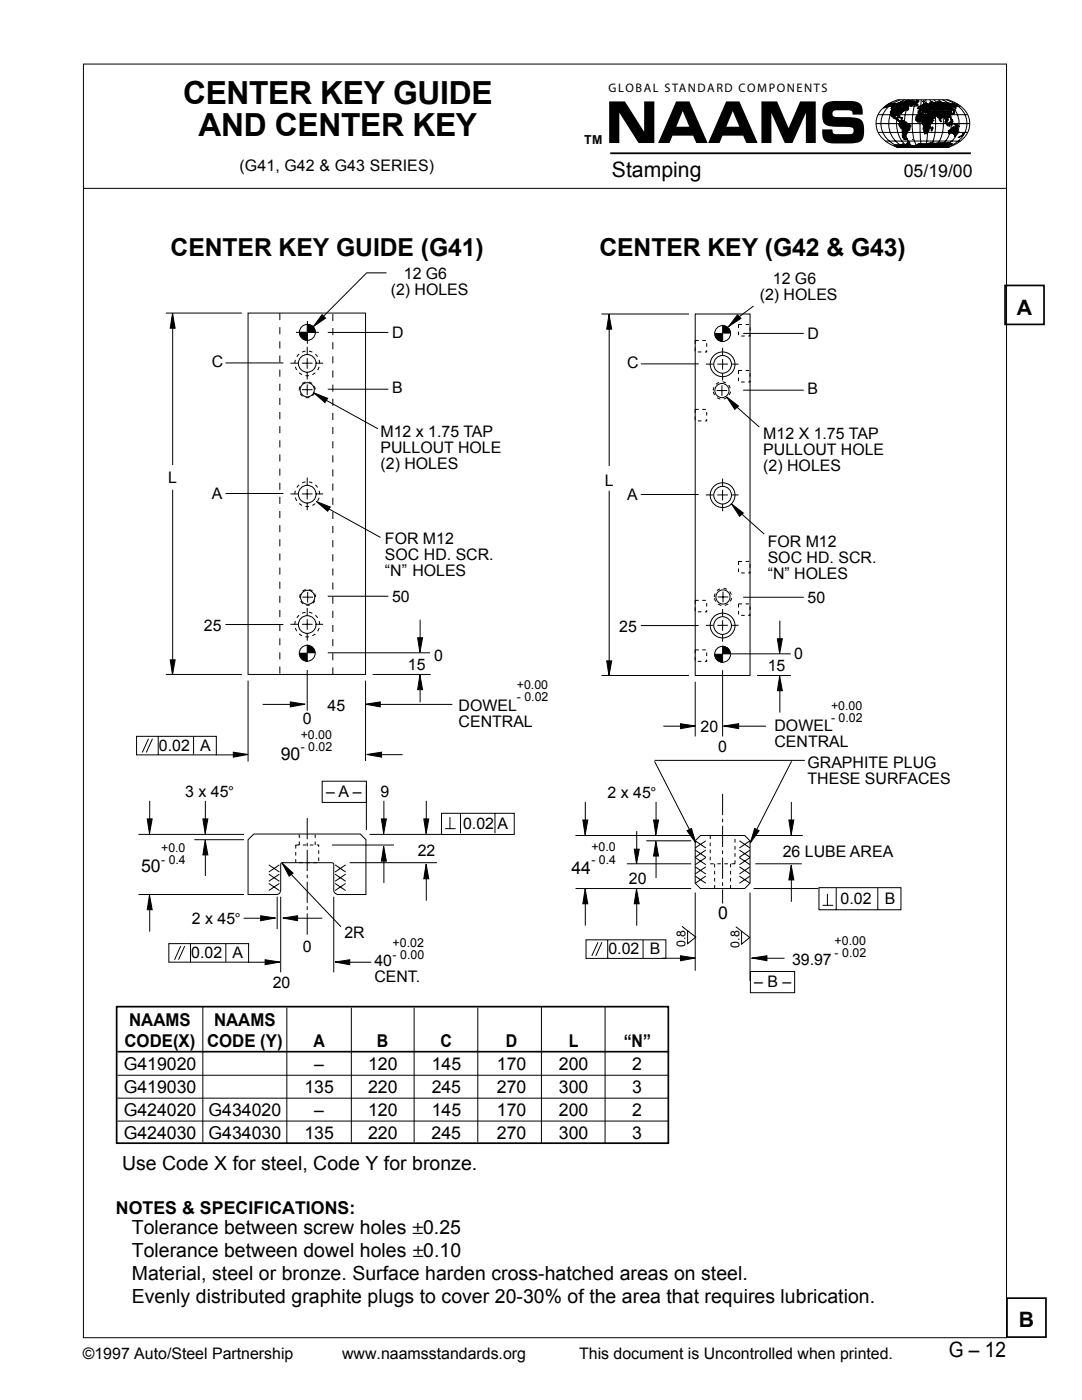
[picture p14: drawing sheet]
<svg xmlns="http://www.w3.org/2000/svg" width="216mm" height="279mm" viewBox="0 0 216 279" stroke-linecap="round" stroke-linejoin="round" font-family="sans-serif">
<defs><g id="words">
<g font-size="6.3">
<text x="36.5" y="20.8">CENTER KEY GUIDE</text>
<text x="39.6" y="27.2">AND CENTER KEY</text>
</g>
<g font-size="4.9">
<text x="34" y="51.1">CENTER KEY GUIDE (G41)</text>
<text x="119.6" y="51.1">CENTER KEY (G42 &amp; G43)</text>
</g>
<g font-size="4.2">
<text x="122.1" y="35.3">Stamping</text>
<text x="202.9" y="62.8">A</text>
<text x="203.3" y="264.9">B</text>
<text x="189.3" y="270.7">G – 12</text>
</g>
<g font-size="3.9">
<text x="24.3" y="233.4">Use Code X for steel, Code Y for bronze.</text>
<text x="26.3" y="246.3">Tolerance between screw holes ±0.25</text>
<text x="26.3" y="250.9">Tolerance between dowel holes ±0.10</text>
<text x="26.3" y="255.5">Material, steel or bronze. Surface harden cross-hatched areas on steel.</text>
<text x="26.3" y="260.1">Evenly distributed graphite plugs to cover 20-30% of the area that requires lubrication.</text>
</g>
<g font-size="3.5">
<text x="180.3" y="35.4">05/19/00</text>
<text x="56" y="151.6">90</text>
<text x="28.2" y="174.1">50</text>
<text x="114" y="174.3">44</text>
<text x="143.3" y="183.3">0</text>
<text x="24.8" y="209">CODE(X)</text>
<text x="25.8" y="204.8">NAAMS</text>
<text x="41.3" y="209">CODE (Y)</text>
<text x="42.7" y="204.8">NAAMS</text>
<text x="62.5" y="209">A</text>
<text x="75.2" y="209">B</text>
<text x="87.9" y="209">C</text>
<text x="101" y="209">D</text>
<text x="113.5" y="209">L</text>
<text x="124.4" y="209">“N”</text>
<text x="24.7" y="213.6">G419020</text>
<text x="62.7" y="213.6">–</text>
<text x="73.4" y="213.6">120</text>
<text x="86.1" y="213.6">145</text>
<text x="99.2" y="213.6">170</text>
<text x="111.5" y="213.6">200</text>
<text x="126.2" y="213.6">2</text>
<text x="24.7" y="218.2">G419030</text>
<text x="60.7" y="218.2">135</text>
<text x="73.4" y="218.2">220</text>
<text x="86.1" y="218.2">245</text>
<text x="99.2" y="218.2">270</text>
<text x="111.5" y="218.2">300</text>
<text x="126.2" y="218.2">3</text>
<text x="24.7" y="227.4">G424030</text>
<text x="24.7" y="222.8">G424020</text>
<text x="41.6" y="227.4">G434030</text>
<text x="41.6" y="222.8">G434020</text>
<text x="60.7" y="227.4">135</text>
<text x="62.7" y="222.8">–</text>
<text x="73.4" y="227.4">220</text>
<text x="73.4" y="222.8">120</text>
<text x="86.1" y="227.4">245</text>
<text x="86.1" y="222.8">145</text>
<text x="99.2" y="227.4">270</text>
<text x="99.2" y="222.8">170</text>
<text x="111.5" y="227.4">300</text>
<text x="111.5" y="222.8">200</text>
<text x="126.2" y="227.4">3</text>
<text x="126.2" y="222.8">2</text>
<text x="23.1" y="242.2">NOTES &amp; SPECIFICATIONS:</text>
</g>
<g font-size="3.2">
<text x="47.8" y="34.1">(G41, G42 &amp; G43 SERIES)</text>
<text x="78" y="58.8">(2) HOLES</text>
<text x="80.6" y="55.7">12 G6</text>
<text x="151.6" y="59.9">(2) HOLES</text>
<text x="154.2" y="56.7">12 G6</text>
<text x="78.2" y="67.4">D</text>
<text x="161.1" y="67.6">D</text>
<text x="42.2" y="73.2">C</text>
<text x="125.1" y="73.4">C</text>
<text x="78.2" y="78.5">B</text>
<text x="161.1" y="78.7">B</text>
<text x="75.9" y="87.2">M12 x 1.75 TAP</text>
<text x="152.3" y="87.7">M12 X 1.75 TAP</text>
<text x="75.9" y="90.3">PULLOUT HOLE</text>
<text x="75.9" y="93.5">(2) HOLES</text>
<text x="152.3" y="90.9">PULLOUT HOLE</text>
<text x="152.3" y="94.1">(2) HOLES</text>
<text x="33.6" y="96.5">L</text>
<text x="42.2" y="99.5">A</text>
<text x="120.7" y="97">L</text>
<text x="125.1" y="99.7">A</text>
<text x="76.8" y="108.6">FOR M12</text>
<text x="76.8" y="111.8">SOC HD. SCR.</text>
<text x="153.2" y="109.1">FOR M12</text>
<text x="153.2" y="112.3">SOC HD. SCR.</text>
<text x="76.8" y="114.9">“N” HOLES</text>
<text x="153.2" y="115.5">“N” HOLES</text>
<text x="40.7" y="126">25</text>
<text x="78.2" y="120.1">50</text>
<text x="161.1" y="120.3">50</text>
<text x="86.6" y="131.9">0</text>
<text x="123.5" y="126.2">25</text>
<text x="158.5" y="131.5">0</text>
<text x="81.4" y="133.7">15</text>
<text x="153.2" y="133.9">15</text>
<text x="65.4" y="141.8">45</text>
<text x="91.5" y="141.8">DOWEL</text>
<text x="31.7" y="149.9">0.02</text>
<text x="39.9" y="149.8">A</text>
<text x="60.4" y="144.6">0</text>
<text x="91.5" y="145">CENTRAL</text>
<text x="139.8" y="146.1">20</text>
<text x="154.5" y="145.9">DOWEL</text>
<text x="154.5" y="149.1">CENTRAL</text>
<text x="143.3" y="150.2">0</text>
<text x="161.1" y="153.3">GRAPHITE PLUG</text>
<text x="37" y="159.1">3 x 45°</text>
<text x="65.1" y="159.1">– A –</text>
<text x="75.9" y="159.1">9</text>
<text x="121.2" y="159.3">2 x 45°</text>
<text x="161.1" y="156.5">THESE SURFACES</text>
<text x="92.4" y="165.5">0.02</text>
<text x="99.3" y="165.5">A</text>
<text x="83.3" y="170.8">22</text>
<text x="156.2" y="171">26 LUBE AREA</text>
<text x="125.5" y="176.4">20</text>
<text x="38.3" y="184.3">2 x 45°</text>
<text x="167.7" y="180.4">0.02</text>
<text x="176.6" y="180.4">B</text>
<text x="38.2" y="191.2">0.02</text>
<text x="46.4" y="191.2">A</text>
<text x="60.4" y="190">0</text>
<text x="68.7" y="187.2">2R</text>
<text x="121.4" y="190.5">0.02</text>
<text x="129.6" y="190.4">B</text>
<text x="54.4" y="197.1">20</text>
<text x="74.7" y="192.8">40</text>
<text x="74.7" y="196">CENT.</text>
<text x="150.5" y="197">– B –</text>
<text x="158" y="192.7">39.97</text>
<text x="16.5" y="271.2">©1997 Auto/Steel Partnership</text>
<text x="68.3" y="271.2">www.naamsstandards.org</text>
<text x="115.6" y="271.2">This document is Uncontrolled when printed.</text>
</g>
<g font-size="2.5">
<text x="121.4" y="18.3">GLOBAL STANDARD COMPONENTS</text>
<text x="116.6" y="28.7">TM</text>
<text x="103.1" y="137.5">+0.00</text>
<text x="103.1" y="140">- 0.02</text>
<text x="165.8" y="141.6">+0.00</text>
<text x="60" y="147.5">+0.00</text>
<text x="60" y="149.9">- 0.02</text>
<text x="165.8" y="144.1">- 0.02</text>
<text x="32.1" y="170">+0.0</text>
<text x="32.1" y="172.5">- 0.4</text>
<text x="118" y="169.9">+0.0</text>
<text x="118" y="172.3">- 0.4</text>
<text x="78.3" y="189">+0.02</text>
<text x="78.3" y="191.4">- 0.00</text>
<text x="136.8" y="189" transform="rotate(-90 136.8 189)">0.8</text>
<text x="147.5" y="189.1" transform="rotate(-90 147.5 189.1)">0.8</text>
<text x="166.5" y="188.6">+0.00</text>
<text x="166.5" y="191">- 0.02</text>
</g>
</g></defs>
<!-- layer: Layer 1 -->
<path d="M121.8 30.6h71.9" fill="none" stroke="#000" stroke-width=".35"/>
<g fill="#000">
<path d="M121.5 20.2h3.2l3.8 6.1v-6.1h2.1v8.3h-3.2l-3.8-6v6h-2.1zM151.9 20.2h3.2l2.3 5.4 2.3-5.4h3.1v8.3h-2v-5.9l-2.7 5.9h-1.5l-2.7-5.9v5.9h-2zM164.6 20.7l.5-.3a14.3 14.3 0 0 1 6 0 2.27 2.27 0 0 1 1 2.5h-2a.63 .63 0 0 0-.5-.9h-2.7a.67 .67 0 0 0-.8 .5 .67 .67 0 0 0 .4 .8l2 .1a6.5 6.5 0 0 1 3.2 .4 2.34 2.34 0 0 1 .7 2.2 2.17 2.17 0 0 1-1 2.4 21.8 21.8 0 0 1-6.1 .1 1.73 1.73 0 0 1-1.2-2.1v-.6h2l.1 .5 .4 .5h2.9a.71 .71 0 0 0 .8-.5 .71 .71 0 0 0-.4-.9l-2.4-.1a3.8 3.8 0 0 1-3.2-.8l-.2-1.7a2.73 2.73 0 0 1 .5-2.1zM179.5 24.2l.4-.3v.2l.1-.2 .4 .1 .5 .4v.4l.2-.1 .6 .3-.1 .4a.62 .62 0 0 1-.5 .8l-.2 .5h-.2l.1 .2-.3 .2 .1 .7-.4-.4 .1-.1-.2-.2a2.54 2.54 0 0 0-.7-2.1zM176.9 21.1l.5-.2h-.3l.4-.1-.1-.1 .6-.1 .6 .1 .4-.1 .5 .2 .2-.1 .3 .1 .3-.2 .1 .2 .2-.1-.8 .4-.1 .2 .4 .1-.1 .2 .1 .1 .4-.6 .2-.1 .1 .1-.1 .2 .3-.1v.2l.2 .1h-.2l.2 .1-.8 .3 .3-.1h-.1l.2 .2h-.4l-.5 .4v.2l-.4 .3v.3l-.1-.3-.2-.1-.5 .3a.3 .3 0 0 0-.1 .3 .3 .3 0 0 0 .3 .2l.3-.2-.2 .3 .3 .1v.3l.3 .1h-.2l-.3-.3-.8-.3-.4-.8 .1 .5-.2-.3-.1-.7 .4-.5-.2-.1 .1-.5-.4-.1-.3 .1 .3-.1-1 .3 .5-.2h-.2l.1-.1zM180.4 20.6l.4-.1v.1h.3l.2 .2h-.2v.2l-.1 .1-.4-.2 .3-.2zM184.9 22.3l.7-.2h4.2l-.1 .2 .2 .2-.1 .1-.4-.4-.1 .2 .3 .1-.1 .1 .2 .4-.2 .3-.5 .1 .2 .6-.2 .1-.3-.2v.2l.3 .5-.3-.4-.1-.5h-.2l-.2-.4-.5 .4-.1 .5-.3-.9-.1 .1-.3-.2-.6-.1-.3-.2 .2 .3a.26 .26 0 0 1 .4 .2 .26 .26 0 0 1-.3 .3l-.5 .2-.5-.9 .1-.5h-.5zM183.9 21.1l.8-.5 .6 .2h-.3l.2 .2 .2-.1v-.2h.9l-.1-.1 .2-.1 .1 .3 .1-.1 .2 .1-.4-.3 .4 .1-.2-.1 .7-.2 .4 .1-.2 .1 2.8 .2 .9 .2-.4-.1 .2 .2-.5 .2 .2 .3v.2l-.4-.4 .1-.3-.3 .1 .1 .1h-.5l-.2 .3h.4l.1 .3-.1 .3h-4.3l-.3-.1 .1-.1h-.2l.1 .1h-.1l-.2-.1v.3l-.3 .1 .1 .1-.5-.4 .2 .3-.1 .1-.4-.4-.2 .1-.3 .4h-.3v-.4h.4l-.2-.3 .6-.3v-.2h.1v.2h.4l.2-.3h.2l-.3-.1 .1-.2h-.1l-.4 .5-.1-.2h-.2l.1-.1zM187.9 21.8h.7l-.3 .3 .3 .3h-.7l.3-.3z"/>
<path d="M134.9 20.2l-3.6 8.3h2.3l.6-1.4h4.1l.6 1.4h2.3l-3.6-8.3zM136.2 22.2l1.3 3.1h-2.6z"/>
<path d="M144.9 20.2l-3.6 8.3h2.3l.6-1.4h4.1l.6 1.4h2.3l-3.7-8.3zM146.2 22.2l1.3 3.1h-2.6z"/>
</g>
<g fill="none" stroke="#000" stroke-width=".2">
<path d="M179.7 19.9a5.8 5.8 0 0 0-3.8 3.7 5 5 0 0 0 3.7 5.8h.1M180.5 19.9a5.1 5.1 0 0 0-3.2 4.8 5.1 5.1 0 0 0 3.2 4.7M181.4 19.9a5 5 0 0 0-2.5 4.8 5.1 5.1 0 0 0 2.5 4.7M182.2 19.9a5.5 5.5 0 0 0-1.7 4.8 5.7 5.7 0 0 0 1.7 4.7M183 19.9v.1a11.9 11.9 0 0 0 0 9.4M183.8 19.9v.1a42.6 42.6 0 0 0 0 9.4M184.7 19.9a24.5 24.5 0 0 1 0 9.5M185.5 19.9l.2 .3a10.8 10.8 0 0 1 0 8.9l-.2 .3M186.3 19.9a5.4 5.4 0 0 1 2 4.8 5.2 5.2 0 0 1-2 4.7M187.2 19.9a5.6 5.6 0 0 1 0 9.5M188 19.9a5 5 0 0 1 3.4 4.8 5 5 0 0 1-3.4 4.7M188.8 19.9a6.1 6.1 0 0 1 4 3.7 5 5 0 0 1-3.8 5.8h-.2"/>
<path d="M174.8 24.7h18.7M175.2 22.9h17.9M175.2 26.4h17.9M175.9 21.8a7.6 7.6 0 0 1 3.3-1.9h9.9a6.3 6.3 0 0 1 4.2 3.6 4.6 4.6 0 0 1-3 5.5l-1.2 .4h-9.9a6.3 6.3 0 0 1-4.2-3.6 4.1 4.1 0 0 1 .9-4zM176.6 28.2h15M176.6 21.2h15.1M176.9 21.1l.5-.2h-.3l.4-.1-.1-.1 .6-.1 .6 .1 .4-.1 .5 .2 .2-.1 .3 .1 .3-.2 .1 .2 .2-.1-.8 .4-.1 .2 .4 .1-.1 .2 .1 .1 .4-.6 .2-.1 .1 .1-.1 .2 .3-.1v.2l.2 .1h-.2l.2 .1-.8 .3 .3-.1h-.1l.2 .2h-.4l-.5 .4v.2l-.4 .3v.3l-.1-.3-.2-.1-.5 .3a.3 .3 0 0 0-.1 .3 .3 .3 0 0 0 .3 .2l.3-.2-.2 .3 .3 .1v.3l.3 .1h-.2l-.3-.3-.8-.3-.4-.8 .1 .5-.2-.3-.1-.7 .4-.5-.2-.1 .1-.5-.4-.1-.3 .1 .3-.1-1 .3 .5-.2h-.2l.1-.1zM179.5 24.2l.4-.3v.2l.1-.2 .4 .1 .5 .4v.4l.2-.1 .6 .3-.1 .4a.62 .62 0 0 1-.5 .8l-.2 .5h-.2l.1 .2-.3 .2 .1 .7-.4-.4 .1-.1-.2-.2a2.54 2.54 0 0 0-.7-2.1zM180.4 20.6l.4-.1v.1h.3l.2 .2h-.2v.2l-.1 .1-.4-.2 .3-.2zM183.9 21.1l.8-.5 .6 .2h-.3l.2 .2 .3-.1-.1-.2h.9l-.1-.1 .2-.1 .1 .3 .1-.1 .2 .1-.3-.3 .3 .2-.1-.2 .6-.2 .4 .1-.2 .1h.7l.4 .1 .2-.1 2.3 .3h-.4l.3 .2-.5 .2 .2 .3v.2l-.4-.3 .1-.4-.3 .1 .1 .1-.6 .1v.2h.3l.1 .3v.3l-.3 .2 .2 .3h-.1l-.4-.4-.1 .2 .3 .1-.1 .1 .2 .4-.2 .3-.5 .1 .2 .6-.2 .2-.2-.3-.1 .2 .3 .5-.3-.4-.1-.5h-.2l-.2-.4-.5 .4-.1 .5-.3-.9-.1 .1-.2-.2-.5-.1-.5-.2 .2 .3 .2-.1a.35 .35 0 0 1 .1 .4 .35 .35 0 0 1-.2 .2l-.5 .2-.5-.9 .1-.5-.5-.1 .1-.2h.6l-.3-.2 .1-.1h-.2l.1 .1h-.1l-.2-.1v.3l-.3 .1 .1 .1-.5-.4 .2 .3-.1 .1-.4-.4-.2 .1-.3 .4h-.3v-.4h.4l-.2-.3 .6-.3v-.2h.1v.2h.4l.2-.3h.2l-.3-.1 .1-.2h-.1l-.4 .5-.1-.2h-.2l.1-.1z"/>
</g>
<path d="M179.2 21h.1" fill="none" stroke="#000" stroke-width=".2"/>
<path d="M178.8 21.1l.5-.1z" fill="#e6e6e6"/>
<path d="M177.9 21.7l.1 .1zM178.8 21.1l.5-.1zM180.9 20.1h1l-1.2 .3 .7-.2z" fill="none" stroke="#000" stroke-width=".2"/>
<path d="M177.9 21.7l.1 .1zM180.9 20.1h1l-1.2 .3 .7-.2z" fill="#000"/>
<path d="M179 21.2h.2z" fill="#e6e6e6"/>
<path d="M179 21.2h.2z" fill="none" stroke="#000" stroke-width=".2"/>
<path d="M180.2 21l.2-.1 .1 .1z" fill="#fff"/>
<path d="M180.2 21l.2-.1 .1 .1z" fill="none" stroke="#000" stroke-width=".2"/>
<path d="M179.3 21.5h.1l-.1 .2z" fill="#e6e6e6"/>
<path d="M179.2 20.6l.4-.1zM179.3 21.5h.1l-.1 .2zM179.4 20.6l.5-.1 .1 .2h-.6l.2-.1zM179.7 20.4h.4zM180 20.7h.1zM180.1 20.5h.2zM180.3 20.5h.2zM180.4 20.4h.1zM180.7 20.2h.3zM181 21.8l.2-.2-.1 .1 .1 .1v.1z" fill="none" stroke="#000" stroke-width=".2"/>
<path d="M179.2 20.6l.4-.1zM179.4 20.6l.5-.1 .1 .2h-.6l.2-.1zM179.7 20.4h.4zM180 20.7h.1zM180.1 20.5h.2zM180.3 20.5h.2zM180.4 20.4h.1zM180.7 20.2h.3zM181 21.8l.2-.2-.1 .1 .1 .1v.1z" fill="#000"/>
<path d="M178.8 20.8h.4z" fill="#e6e6e6"/>
<path d="M178.8 20.8h.4z" fill="none" stroke="#000" stroke-width=".2"/>
<path d="M178.7 20.7h.1M179.3 23.4l.2-.1 .3 .2z" fill="none" stroke="#000" stroke-width=".2"/>
<path d="M179.3 23.4l.2-.1 .3 .2z" fill="#000"/>
<path d="M181.4 20.3h.1" fill="none" stroke="#000" stroke-width=".2"/>
<path d="M181.4 20.3l1.1-.2h.9l-.3 .1h.2l-.3 .1 .1 .1-.3 .1 .1 .1h-.2h.2l-.8 .3-.3 .3-.2-.3 .3-.2-.2-.1h.2h-.2l.1-.2zM181.9 21.2h.1" fill="none" stroke="#000" stroke-width=".2"/>
<path d="M181.4 20.3l1.1-.2h.9l-.3 .1h.2l-.3 .1 .1 .1-.3 .1 .1 .1h-.2h.2l-.8 .3-.3 .3-.2-.3 .3-.2-.2-.1h.2h-.2l.1-.2z" fill="#000"/>
<path d="M183.2 20.2h.1" fill="none" stroke="#000" stroke-width=".2"/>
<path d="M182.5 20.1h.1" fill="none" stroke="#000" stroke-width=".2"/>
<path d="M182.5 20.1h.1" fill="none" stroke="#000" stroke-width=".2"/>
<path d="M182.5 20.1h.1" fill="none" stroke="#000" stroke-width=".2"/>
<path d="M182.3 20.1h.1" fill="none" stroke="#000" stroke-width=".2"/>
<path d="M182.3 20.1h.1" fill="none" stroke="#000" stroke-width=".2"/>
<path d="M182.1 20.1h.1" fill="none" stroke="#000" stroke-width=".2"/>
<path d="M179.9 23.5h.1" fill="none" stroke="#000" stroke-width=".2"/>
<path d="M179.9 22.1l.2-.1z" fill="#e6e6e6"/>
<path d="M179.9 22.1l.2-.1z" fill="none" stroke="#000" stroke-width=".2"/>
<path d="M179.4 21.9l.3-.1 .2 .2-.2 .2 .2-.1-.2 .1v-.2l-.2 .2 .2-.3z" fill="#e6e6e6"/>
<path d="M179.4 21.9l.3-.1 .2 .2-.2 .2 .2-.1-.2 .1v-.2l-.2 .2 .2-.3z" fill="none" stroke="#000" stroke-width=".2"/>
<path d="M176.5 21.5h.1" fill="none" stroke="#000" stroke-width=".2"/>
<path d="M176.3 21.5h.1z" fill="#fff"/>
<path d="M176.3 21.5h.1z" fill="none" stroke="#000" stroke-width=".2"/>
<path d="M179.2 21h.1" fill="none" stroke="#000" stroke-width=".2"/>
<path d="M178.8 21.1l.5-.1z" fill="#e6e6e6"/>
<path d="M178.8 21.1l.5-.1z" fill="none" stroke="#000" stroke-width=".2"/>
<path d="M179 21.2h.2z" fill="#e6e6e6"/>
<path d="M179 21.2h.2zM180.2 21l.2-.1 .1 .1z" fill="none" stroke="#000" stroke-width=".2"/>
<path d="M180.2 21l.2-.1 .1 .1z" fill="#000"/>
<path d="M179.3 21.5h.1l-.1 .2z" fill="#e6e6e6"/>
<path d="M179.3 21.5h.1l-.1 .2z" fill="none" stroke="#000" stroke-width=".2"/>
<path d="M178.8 20.8h.4z" fill="#e6e6e6"/>
<path d="M178.8 20.8h.4z" fill="none" stroke="#000" stroke-width=".2"/>
<path d="M181.9 21.2h.1" fill="none" stroke="#000" stroke-width=".2"/>
<path d="M182.5 20.1h.1" fill="none" stroke="#000" stroke-width=".2"/>
<path d="M182.3 20.1h.1" fill="none" stroke="#000" stroke-width=".2"/>
<path d="M176.3 21.5h.1z" fill="#fff"/>
<path d="M176.3 21.5h.1z" fill="none" stroke="#000" stroke-width=".2"/>
<path d="M182 27.8l.1 .1z" fill="#fff"/>
<path d="M182 27.8l.1 .1z" fill="none" stroke="#000" stroke-width=".2"/>
<path d="M181 24.7h.1z" fill="#fff"/>
<path d="M181 24.7h.1z" fill="none" stroke="#000" stroke-width=".2"/>
<path d="M180.6 27.8l.2 .1z" fill="#fff"/>
<path d="M180.6 27.8l.2 .1z" fill="none" stroke="#000" stroke-width=".2"/>
<path d="M180.4 27.7l.1 .1z" fill="#fff"/>
<path d="M180.4 27.7l.1 .1z" fill="none" stroke="#000" stroke-width=".2"/>
<path d="M180.2 27.5h.1" fill="none" stroke="#000" stroke-width=".2"/>
<path d="M180.1 27.1l.1 .1z" fill="#fff"/>
<path d="M180.1 27.1l.1 .1z" fill="none" stroke="#000" stroke-width=".2"/>
<path d="M181.1 27.7h.1" fill="none" stroke="#000" stroke-width=".2"/>
<path d="M181 27.7h.1" fill="none" stroke="#000" stroke-width=".2"/>
<path d="M180.4 24h.1M182.7 20.9h.5l-.2 .1zM184.1 20.2h.4l-.2 .1z" fill="none" stroke="#000" stroke-width=".2"/>
<path d="M182.7 20.9h.5l-.2 .1zM184.1 20.2h.4l-.2 .1z" fill="#000"/>
<path d="M183.6 21.7h.1M187.7 24.1l.1 .2zM189.2 23.5v.1zM189.7 23.2v.2zM190 22.7l.1 .1zM190.2 22.7h.1M190.2 22l.3 .1-.2 .1zM190.3 22.2l.2 .4-.4 .1 .2-.2z" fill="none" stroke="#000" stroke-width=".2"/>
<path d="M187.7 24.1l.1 .2zM189.2 23.5v.1zM189.7 23.2v.2zM190 22.7l.1 .1zM190.3 22.2l.2 .4-.4 .1 .2-.2zM190.2 22l.3 .1-.2 .1z" fill="#000"/>
<path d="M190.6 22h.1" fill="none" stroke="#000" stroke-width=".2"/>
<path d="M187.1 21.9h.2l-.2 .1z" fill="#e6e6e6"/>
<path d="M187.1 21.9h.2l-.2 .1z" fill="none" stroke="#000" stroke-width=".2"/>
<path d="M188.4 21.4l.1 .1-.2 .1z" fill="#e6e6e6"/>
<path d="M188.4 21.4l.1 .1-.2 .1z" fill="none" stroke="#000" stroke-width=".2"/>
<path d="M190.5 22h.1" fill="none" stroke="#000" stroke-width=".2"/>
<path d="M186.6 20.5h.1" fill="none" stroke="#000" stroke-width=".2"/>
<path d="M186.6 20.5h.1" fill="none" stroke="#000" stroke-width=".2"/>
<path d="M186.3 20.5h.1" fill="none" stroke="#000" stroke-width=".2"/>
<path d="M185.6 20.5l.3 .1zM185.7 20.6h.1M185.7 20.4l.4-.1-.3 .2z" fill="none" stroke="#000" stroke-width=".2"/>
<path d="M185.7 20.4l.4-.1-.3 .2zM185.6 20.5l.3 .1z" fill="#000"/>
<path d="M190.7 21.7h.1" fill="none" stroke="#000" stroke-width=".2"/>
<path d="M190.6 21.2h.1" fill="none" stroke="#000" stroke-width=".2"/>
<path d="M189.6 21.5h.1M189.9 21.5l.4 .4z" fill="none" stroke="#000" stroke-width=".2"/>
<path d="M189.9 21.5l.4 .4z" fill="#000"/>
<path d="M184.9 21.1h.1z" fill="#fff"/>
<path d="M184.1 22.1h.1M184.6 22.4l.1 .1zM184.9 21.1h.1z" fill="none" stroke="#000" stroke-width=".2"/>
<path d="M184.6 22.4l.1 .1z" fill="#000"/>
<path d="M183.2 21.5h.2l-.2 .1zM184 22.2v.2zM184.2 22.4l.1 .1zM184.8 22.4h.1" fill="none" stroke="#000" stroke-width=".2"/>
<path d="M183.2 21.5h.2l-.2 .1zM184 22.2v.2zM184.2 22.4l.1 .1z" fill="#000"/>
<path d="M183.4 21.3h.1" fill="none" stroke="#000" stroke-width=".2"/>
<path d="M183.4 21.4h.1M183.5 21.3l.2 .3-.3 .1 .1-.1h-.1l.2-.1-.2-.1z" fill="none" stroke="#000" stroke-width=".2"/>
<path d="M183.5 21.3l.2 .3-.3 .1 .1-.1h-.1l.2-.1-.2-.1z" fill="#000"/>
<path d="M183.4 21.3h.1" fill="none" stroke="#000" stroke-width=".2"/>
<path d="M186.4 22h.1l-.1 .1z" fill="#e6e6e6"/>
<path d="M185.9 25.6l.2-.2 .1 .2-.3 .6zM186.4 22h.1l-.1 .1zM189.4 26l.4-.2 .3-.3 .2 .1 .1-.3 .2 .1v.2l.2 .1 .2-.4 .2 .7a.45 .45 0 0 1 .1 .5 .45 .45 0 0 1-.3 .3l-.5 .2-.1-.3h-.1l.1-.1-.1 .1-.2-.2-.8 .2z" fill="none" stroke="#000" stroke-width=".2"/>
<path d="M185.9 25.6l.2-.2 .1 .2-.3 .6zM189.4 26l.4-.2 .3-.3 .2 .1 .1-.3 .2 .1v.2l.2 .1 .2-.4 .2 .7a.45 .45 0 0 1 .1 .5 .45 .45 0 0 1-.3 .3l-.5 .2-.1-.3h-.1l.1-.1-.1 .1-.2-.2-.8 .2z" fill="#000"/>
<path d="M190.3 25.3h.1" fill="none" stroke="#000" stroke-width=".2"/>
<path d="M190.3 25.4h.1" fill="none" stroke="#000" stroke-width=".2"/>
<path d="M191.3 26.1h.1" fill="none" stroke="#000" stroke-width=".2"/>
<path d="M188.5 24.3l.4 .3 .2 .4zM190.3 26.8h.1M190.5 27.1h.2l-.2 .1z" fill="none" stroke="#000" stroke-width=".2"/>
<path d="M188.5 24.3l.4 .3 .2 .4zM190.5 27.1h.2l-.2 .1z" fill="#000"/>
<path d="M189.9 25h.1" fill="none" stroke="#000" stroke-width=".2"/>
<path d="M189 25l.5 .2zM189.8 24.6h.3h-.3l.2 .1-.2 .3zM189.9 24.9h.1" fill="none" stroke="#000" stroke-width=".2"/>
<path d="M189 25l.5 .2zM189.8 24.6h.3h-.3l.2 .1-.2 .3z" fill="#000"/>
<path d="M189 24.6h.1" fill="none" stroke="#000" stroke-width=".2"/>
<path d="M188.9 24.6h.1M189.3 24.5l.3-.3 .2 .2-.3 .5-.2-.1zM189.9 24.2l.2-.1v.2zM190.4 24.7l.7 .2 .3 .4-.3-.2-.4 .1v-.2l-.2-.1zM191.3 27.4l.6-.3zM192.1 26.7l.2 .2-.3 .2z" fill="none" stroke="#000" stroke-width=".2"/>
<path d="M189.3 24.5l.3-.3 .2 .2-.3 .5-.2-.1zM189.9 24.2l.2-.1v.2zM190.4 24.7l.7 .2 .3 .4-.3-.2-.4 .1v-.2l-.2-.1zM191.3 27.4l.6-.3zM192.1 26.7l.2 .2-.3 .2z" fill="#000"/>
<path d="M178.4 29l1-.1-.1-.1h1l-.2-.1 1.2 .1-.2-.3 .3-.2-.2 .2 .4 .3-.1 .2 .7 .1 1.2-.4h1.8l.6-.2h.6v.2l1.8-.3 .8 .1 1 .2-1.1 .5 .6 .1-.4 .1h-9.9l-.4-.1h.7zM189.8 23.6l.2 .3-.2-.1zM189.9 23.9h.1" fill="none" stroke="#000" stroke-width=".2"/>
<path d="M178.4 29l1-.1-.1-.1h1l-.2-.1 1.2 .1-.2-.3 .3-.2-.2 .2 .4 .3-.1 .2 .7 .1 1.2-.4h1.8l.6-.2h.6v.2l1.8-.3 .8 .1 1 .2-1.1 .5 .6 .1-.4 .1h-9.9l-.4-.1h.7zM189.8 23.6l.2 .3-.2-.1z" fill="#000"/>
<path d="M189.4 29h.1z" fill="#fff"/>
<path d="M189.4 29h.1z" fill="none" stroke="#000" stroke-width=".2"/>
<path d="M178.4 29.1h.2z" fill="#fff"/>
<path d="M178.4 29.1h.2z" fill="none" stroke="#000" stroke-width=".2"/>
<path d="M178.6 29h.1" fill="none" stroke="#000" stroke-width=".2"/>
<path d="M181 28.6l.2 .2-.3-.1h.2z" fill="#fff"/>
<path d="M181 28.6l.2 .2-.3-.1h.2z" fill="none" stroke="#000" stroke-width=".2"/>
<path d="M180.9 28.7h.1" fill="none" stroke="#000" stroke-width=".2"/>
<path d="M181.2 28.4h.1" fill="none" stroke="#000" stroke-width=".2"/>
<path d="M181.4 28.3h.1" fill="none" stroke="#000" stroke-width=".2"/>
<path d="M181.2 28.3h.2z" fill="#fff"/>
<path d="M179.8 23.5l.3 .1h-.3zM180.5 20.3l.5 .1zM181.2 28.3h.2z" fill="none" stroke="#000" stroke-width=".2"/>
<path d="M179.8 23.5l.3 .1h-.3zM180.5 20.3l.5 .1z" fill="#000"/>
<path d="M183.3 22.6l.8-.1v.2l.4 .2 .1-.2 .7 .1v.2h-.1l.6 1h.4l-.2 .5a.53 .53 0 0 0-.3 .8v.3l-.3 .2-.2 .4a.54 .54 0 0 1-.7 .5l-.1-.3a1.25 1.25 0 0 1-.1-1.3l-.2-.4a.32 .32 0 0 0-.5-.4 .63 .63 0 0 1-.9-.4v-.1a1.57 1.57 0 0 1 .6-1.2zM61.3 64.7h.2a1.63 1.63 0 0 1 1.4 1.6h-1.6zM144.2 64.9a1.64 1.64 0 0 1 1.5 1.6h-1.5zM142.7 66.6h1.5v1.6a1.64 1.64 0 0 1-1.5-1.6zM61.3 128.7a1.64 1.64 0 0 1 1.5 1.6h-1.5zM59.8 130.5h1.5v1.5a1.64 1.64 0 0 1-1.5-1.5zM144.2 128.9a1.64 1.64 0 0 1 1.5 1.6h-1.5zM142.6 130.7h1.6v1.5a1.64 1.64 0 0 1-1.6-1.5z" fill="#000"/>
<g fill="none" stroke="#000" stroke-width=".2">
<path d="M16.6 12.8h184.2v254.2h-184.2zM16.6 37.6h184.1M183.3 22.6l.8-.1v.2l.4 .2 .1-.2 .7 .1v.2h-.1l.6 1h.4l-.2 .5a.53 .53 0 0 0-.3 .8v.3l-.3 .2-.2 .4a.54 .54 0 0 1-.7 .5l-.1-.3a1.25 1.25 0 0 1-.1-1.3l-.2-.4a.32 .32 0 0 0-.5-.4 .63 .63 0 0 1-.9-.4v-.1a1.57 1.57 0 0 1 .6-1.2zM77.1 54.5h-3.9l-9.5 9.4M33.1 62.5h15.2M34.4 62.6l.6 2.9h-1zM34.5 62.5v30.3M45 72.4h11.5M49.5 62.5h23.4v72.1h-23.4zM58 72.5h1.5M59.1 66.3h4.5M59.7 66.3h1.6l.1 1.6a1.61 1.61 0 0 1-1.7-1.6z"/>
<path d="M60.2 72.5h2.2M60.2 77.8h2.2M61.3 69.2v1.5M61.3 71.5v2.1M61.3 74.2v1.5M61.3 76.7v2.1M61.3 64v4.6M61.3 64.7h.2a1.63 1.63 0 0 1 1.4 1.6h-1.6zM62.6 78.4l2.8 1.1-.5 .8zM63 72.5h1.5M63.4 79l12 6.6M64.3 62.8l.7 .7-2.5 1.7z"/>
<path d="M65.4 77.7h12.1M65.4 66.3h12.1M120 62.7h17.5M121.5 62.7l.6 3h-1zM121.6 62.7v30.3M127.9 72.6h11.5M138.7 62.7h11v72.1h-11zM140.8 72.7h1.5M142.6 66.6h1.6M142.7 66.6h1.5v1.6a1.64 1.64 0 0 1-1.5-1.6zM143 77.9h2.1M143.1 72.7h2.1"/>
<path d="M144.1 76.9v2.1M144.2 69.4v1.5M144.2 71.7v2.1M144.2 74.4v1.5M144.2 64.9a1.64 1.64 0 0 1 1.5 1.6h-1.5zM145 79.2l2.3 1.8-.7 .7zM145.9 72.7h1.5M147.2 62.8l.6 .7-2.5 1.7zM148.3 77.9h12.1M148.3 66.5h12.1M150.4 61.1l-3.2 2.3M34.5 97.7v36.5"/>
<path d="M45 98.5h11.5M58 98.6h1.5M60.2 98.6h2.2M61.3 95.3v1.5M61.3 97.6v2.1M63 98.6h1.5M121.6 97.9v36.6M127.9 98.7h11.5M140.8 98.8h1.5M143.1 98.8h2.1M144.2 95.5v1.5M144.2 97.8v2.1"/>
<path d="M145.7 80l5.8 5.2M145.9 98.8h1.5M60.3 119.2h2.1M61.3 100.3v1.5M61.4 118.1v2.1M63.1 100.1l2.8 1.1-.5 .8zM63.9 100.7l12 6.6M65.4 119h12.1M143.2 119.1h2.1M144.2 100.5v1.5M144.3 118.1v2.1M146 100.6l2.3 1.8-.7 .6z"/>
<path d="M146.7 101.4l5.8 5.2M148.3 119.2h12.1M33.1 134.6h15.2M34 131.7h1l-.6 2.9zM45 124.6h11.5M49.5 135.8v16.2M58 124.6h1.5M59.7 130.4h1.6M59.8 130.5h1.5v1.5a1.64 1.64 0 0 1-1.5-1.5zM60.2 124.6h2.2M61.3 133.7v8.1M61.3 121.3v1.5"/>
<path d="M61.3 123.6v2.1M61.3 126.4v1.5M61.3 128.7a1.64 1.64 0 0 1 1.5 1.6h-1.5zM63 124.6h1.5M65.4 130.3h20.4M72.9 135.8v16.1M74.4 134.6h11.5M83.3 127.3h1l-.5 2.9zM83.8 134.7l.5 2.9h-1zM83.8 123.7v4.4M83.8 136.7v3.5M120 134.8h17.5"/>
<path d="M121.1 131.9h1l-.6 2.9zM127.9 124.8h11.5M138.7 136v11M140.8 124.8h1.5M142.6 130.6h1.6M142.6 130.7h1.6v1.5a1.64 1.64 0 0 1-1.6-1.5zM143.1 124.8h2.1M144.2 133.8v13.2M144.2 128.9a1.64 1.64 0 0 1 1.5 1.6h-1.5zM144.2 121.5v1.5M144.2 123.8v2.1M144.2 126.6v1.5"/>
<path d="M145.8 130.5h12M145.9 124.8h1.5M151.1 134.8h6.7M155.1 127.5h1l-.5 2.9zM155.6 134.9l.5 2.9h-1zM155.6 123.9v4.4M155.6 136.9v5.3M27.3 146.9h15.9v3.8h-15.9zM29.6 147.4l-1.2 2.8M29.9 159.8v4.4M30.4 147.4l-1.2 2.8M31.6 147v3.6"/>
<path d="M38.6 147v3.6M41 159.8v4.4M43.1 150.7h4.7M46.6 150.1l2.9 .5-2.9 .5zM52.4 140.6h8.5M57.9 140.1l3 .4-3 .6zM64.3 155.9h8.8v4.2h-8.8zM72.9 140.5l3-.4v1zM73.1 156.6v9M73.2 150.6l2.9-.5v1zM73.4 140.6h16.9M73.6 150.6h6.7"/>
<path d="M76.6 159.8v4.4M85.1 159.8v4.4M130.6 151.9l8.1 15.9 2.1 1.4M130.6 151.7h30M132.4 144.9h6.3M135.8 144.4l2.9 .5-2.9 .5zM144.2 144.9h8.6M144.4 144.9l3-.5v1zM158 151.9l-8.2 15.9M27.6 178.5h21.1M27.6 166.5h21.1M29.4 163.4h1l-.6 3z"/>
<path d="M29.8 178.6l.6 3h-1zM38.8 167.6h9.9M40.5 163.4h1l-.6 3zM40.9 167.7l.6 2.9h-1zM41 169.5v5.3M50.6 166.4h21.3l1.1 1.2v10.9h-5.7l-.4-.2-.3-.6v-5.3l-.1-.1-10.2-.2-.3 .4v5.3l-.4 .6-.5 .1h-5.6v-10.9zM53.6 176.3l2.1 1.4M53.6 174.5l2.1 1.4M53.6 172.6l2.1 1.4M55.3 179v6.4M55.7 176.3l-2.1 1.4M55.7 174.5l-2.1 1.4"/>
<path d="M55.7 172.6l-2.1 1.4M56 179v15.1M56.3 172.2l2.2 2.1-.8 .6zM57.8 174.2l10.3 10.8M66.2 168.6h12.4M66.6 179v15.1M66.9 176.3l2.1 1.4M66.9 174.5l2.1 1.4M66.9 172.6l2.1 1.4M69 176.3l-2.1 1.4M69 174.5l-2.1 1.4M69 172.6l-2.1 1.4"/>
<path d="M69.8 172.2h17.4M73.7 166.5h14.5M76.1 163.4h1l-.5 3zM76.6 168.9l.5 3h-1zM76.6 170.9v5.3M84.6 163.4h1l-.6 3zM85 172.4l.6 3h-1zM85.1 174.5v5.3M88.1 162.3h14.5v4.2h-14.5zM88.8 165.4h2.1M89.8 163.1v2.3M91.9 162.3v4"/>
<path d="M98.8 162.3v4M114.8 177.3h23.1M114.8 166.7h23.1M116.3 163.6h1l-.5 3zM116.8 177.4l.5 3h-1zM116.8 160v4.4M116.8 179.4v5.3M125.1 172.4h12.8M126.6 169.5h.9l-.5 2.9zM127 177.4l.5 3h-.9zM127 165.9v4.4M127 179.4v5.3"/>
<path d="M129 167.8h8.9M130.4 163.6h1l-.5 3zM130.9 167.9l.5 2.9h-1zM130.9 160v4.4M130.9 169.9v5.3M137.1 165.8l.9-.5 .8 2.9zM138.7 167.8l1.1-1.1h8.8l1.1 1.1v8.5l-1.1 1h-8.8l-1.1-1zM138.7 178.1v15.6M138.7 174.8l2.1 1.5M138.7 173l2.1 1.4M138.7 171.1l2.1 1.5M138.7 169.7l2.1 1.4"/>
<path d="M140.8 174.8l-2.1 1.5M140.8 173l-2.1 1.4M140.8 171.1l-2.1 1.5M140.8 169.7l-2.1 1.4M140.8 167.8l-2.1 1.4M147.5 174.8l2.2 1.5M147.5 173l2.2 1.4M147.5 171.1l2.2 1.5M147.5 169.7l2.2 1.4M147.5 167.8l2.2 1.4M149.7 174.8l-2.2 1.5M149.7 173l-2.2 1.4"/>
<path d="M149.7 171.1l-2.2 1.5M149.7 169.7l-2.2 1.4M149.7 167.8l-2.2 1.4M149.7 178.1v17.7M150.4 177.3h12.8M150.4 166.7h9.8M150.6 165.3l.9 .5-1.8 2.4zM150.7 172.4h9.3M157.4 163.6h1l-.5 3zM157.9 172.7l.5 2.9h-1zM157.9 160v4.4M157.9 174.7v5.3"/>
<path d="M163.4 177.2h16.4v4.4h-16.4zM165.1 178.4v2.3M166.9 177.3v4.3M175.1 177.3v4.3M29.9 180.6v5.3M33.7 188.3h15.9v3.7h-15.9zM36.1 188.8l-1.3 2.7M36.9 188.8l-1.3 2.7M38 188.4v3.6M45.1 188.4v3.6M48.6 183.3h6.4M49.5 192h6.3"/>
<path d="M52 182.8l3 .4-3 .5zM52.9 191.5l2.9 .5-2.9 .5zM56.4 183.2l3-.4v.9zM57.6 183.3h6.7M66.8 192l3-.5v1zM67.4 192h6.7M116.9 187.6h16v3.7h-16zM119.3 188l-1.2 2.8M120.1 188l-1.2 2.8M121.3 187.6v3.6M128.3 187.6v3.6M132.2 191.2h6.4"/>
<path d="M135.8 190.7l2.9 .5-2.9 .5zM136.1 184.9l2.7 2.1-1.6 1.3v-2.5M146.8 184.9l2.8 2.2-1.6 1.3v-2.5M149.7 193.9h8.9v4.2h-8.9zM149.8 191.2h6.7M150.1 191.2l2.9-.5v1zM164.1 180.7h2.1M23.5 214.6h110M23.5 219.2h110M40.5 200.9v27.1M57.2 201.1v27M70.1 201.1v26.9"/>
<path d="M82.6 201.1v26.9M95.3 201.1v26.9M108 200.9v27.2M120.7 200.9v27.2M23.5 223.7h110"/>
<circle cx="61.3" cy="77.8" r="1.41"/>
<circle cx="61.3" cy="72.5" r="1.76"/>
<circle cx="61.3" cy="66.3" r="1.59"/>
<circle cx="144.1" cy="77.9" r="1.41"/>
<circle cx="144.2" cy="72.7" r="2.47"/>
<circle cx="144.2" cy="72.7" r="1.76"/>
<circle cx="144.2" cy="66.6" r="1.59"/>
<circle cx="61.3" cy="98.6" r="1.76"/>
<circle cx="144.2" cy="98.8" r="2.47"/>
<circle cx="144.2" cy="98.8" r="1.76"/>
<circle cx="61.4" cy="119.2" r="1.41"/>
<circle cx="144.3" cy="119.1" r="1.41"/>
<circle cx="61.3" cy="130.4" r="1.59"/>
<circle cx="61.3" cy="124.6" r="1.76"/>
<circle cx="144.2" cy="124.8" r="2.47"/>
<circle cx="144.2" cy="130.6" r="1.59"/>
<circle cx="144.2" cy="124.8" r="1.76"/>
</g>
<path d="M55.8 62.5v72.1M66.4 134.6v-72.1" fill="none" stroke="#000" stroke-width=".2" stroke-dasharray="1.4 1.4" stroke-linecap="butt"/>
<g fill="none" stroke="#000" stroke-width=".2" stroke-dasharray=".7 .7" stroke-linecap="butt">
<path d="M138.7 67.9h2.3v2.3h-2.3zM147.4 64.8h2.3v2.3h-2.3zM147.4 73.9h2.3v2.3h-2.3zM138.7 81.7h2.3v2.3h-2.3zM138.7 119.8h2.3v2.3h-2.3zM147.4 112.1h2.3v2.2h-2.3zM138.7 129.7h2.3v2.3h-2.3zM147.4 120.5h2.3v2.3h-2.3zM59 168.6h4.6v3.6h-4.6zM59.7 168.6v-2.1M62.9 168.6v-2.1M141.7 166.7v5.7"/>
<path d="M141.7 172.4h5M142.6 172.4v4.9M145.8 172.4v4.9M146.7 172.4v-5.7"/>
<circle cx="61.3" cy="77.8" r="1.59"/>
<circle cx="61.3" cy="72.5" r="2.47"/>
<circle cx="144.1" cy="77.9" r="1.73"/>
<circle cx="61.3" cy="98.6" r="2.47"/>
<circle cx="61.4" cy="119.2" r="1.59"/>
<circle cx="144.3" cy="119.1" r="1.73"/>
<circle cx="61.3" cy="124.6" r="2.47"/>
</g>
<g fill="#000">
<path d="M34.4 62.6l.6 2.9h-1zM64.3 62.8l.7 .7-2.5 1.7zM62.6 78.4l2.8 1.1-.5 .8zM121.5 62.7l.6 3h-1zM145 79.2l2.3 1.8-.7 .7zM147.2 62.8l.6 .7-2.5 1.7zM63.1 100.1l2.8 1.1-.5 .8zM146 100.6l2.3 1.8-.7 .6zM34 131.7h1l-.6 2.9zM83.8 134.7l.5 2.9h-1zM83.3 127.3h1l-.5 2.9zM121.1 131.9h1l-.6 2.9z"/>
<path d="M155.6 134.9l.5 2.9h-1zM155.1 127.5h1l-.5 2.9zM46.6 150.1l2.9 .5-2.9 .5zM57.9 140.1l3 .4-3 .6zM72.9 140.5l3-.4v1zM73.2 150.6l2.9-.5v1zM135.8 144.4l2.9 .5-2.9 .5zM144.4 144.9l3-.5v1zM29.8 178.6l.6 3h-1zM29.4 163.4h1l-.6 3zM40.9 167.7l.6 2.9h-1zM40.5 163.4h1l-.6 3z"/>
<path d="M56.3 172.2l2.2 2.1-.8 .6zM76.6 168.9l.5 3h-1zM76.1 163.4h1l-.5 3zM85 172.4l.6 3h-1zM84.6 163.4h1l-.6 3zM116.8 177.4l.5 3h-1zM116.3 163.6h1l-.5 3zM127 177.4l.5 3h-.9zM126.6 169.5h.9l-.5 2.9zM130.9 167.9l.5 2.9h-1zM130.4 163.6h1l-.5 3zM137.1 165.8l.9-.5 .8 2.9z"/>
<path d="M150.6 165.3l.9 .5-1.8 2.4zM157.9 172.7l.5 2.9h-1zM157.4 163.6h1l-.5 3zM52 182.8l3 .4-3 .5zM52.9 191.5l2.9 .5-2.9 .5zM56.4 183.2l3-.4v.9zM66.8 192l3-.5v1zM135.8 190.7l2.9 .5-2.9 .5zM150.1 191.2l2.9-.5v1z"/>
<path d="M59.7 66.3h1.6l.1 1.6a1.61 1.61 0 0 1-1.7-1.6z" fill-rule="evenodd"/>
</g>
<path d="M144.2 158.5v21.8M61.3 163.3v23.6" fill="none" stroke="#000" stroke-width=".2" stroke-dasharray="4.2 .7 .7 .7" stroke-linecap="butt"/>
<path d="M200.5 57h7.8v7.7h-7.8zM23.3 200.9h110.1v27.2h-110.1zM23.5 209.9h110M200.9 259.1h7.8v7.7h-7.8z" fill="none" stroke="#000" stroke-width=".34"/>
<use href="#words"/>
</svg>
